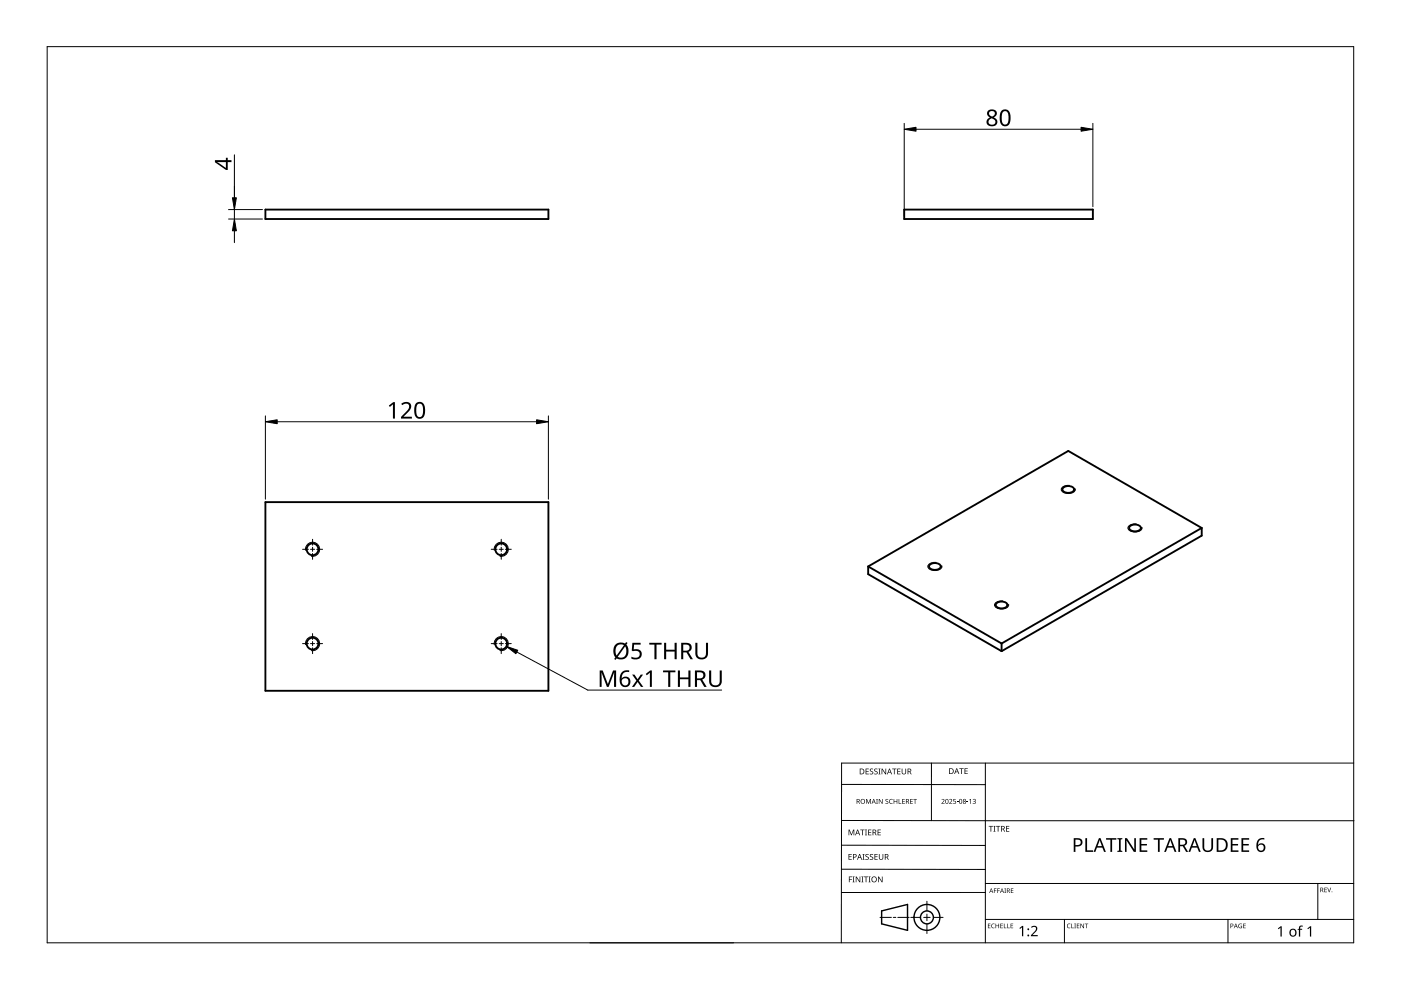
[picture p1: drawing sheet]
<svg xmlns="http://www.w3.org/2000/svg" width="297mm" height="210mm" viewBox="0 0 297 210" stroke-linecap="round" stroke-linejoin="round" font-family="sans-serif">
<g fill="none" stroke="#000" stroke-width=".4">
<path d="M56.3 44.4h60v2h-60zM191.7 44.4h40v2h-40zM56.3 106.5h60v40h-60zM197.1 119.8a1.56 1.56 0 0 1 2.4 .3 1.44 1.44 0 0 1-2.5 0zM225.3 103.5a1.56 1.56 0 0 1 2.4 .3 1.44 1.44 0 0 1-2.5 0zM239.5 111.7a1.56 1.56 0 0 1 2.4 .2 1.44 1.44 0 0 1-2.5 0zM254.8 111.9v1.7l-42.4 24.5M254.8 111.9l-42.4 24.5M254.8 111.9l-28.3-16.3-42.4 24.5M184.1 120.1l28.3 16.3M184.1 120.1v1.6l28.3 16.4M211.2 128a1.56 1.56 0 0 1 2.4 .3 1.44 1.44 0 0 1-2.5 0z"/>
<path d="M212.4 136.4v1.7"/>
<circle cx="66.3" cy="116.5" r="1.25"/>
<circle cx="106.3" cy="116.5" r="1.25"/>
<circle cx="66.3" cy="136.5" r="1.25"/>
<circle cx="106.3" cy="136.5" r="1.25"/>
</g>
<path d="M64.8 116.7a1.5 1.5 0 0 1 1.4-1.7 1.5 1.5 0 0 1 1.6 1.6 1.5 1.5 0 0 1-1.8 1.3M104.8 116.7a1.5 1.5 0 0 1 1.4-1.7 1.5 1.5 0 0 1 1.6 1.6 1.5 1.5 0 0 1-1.8 1.3M64.8 136.7a1.5 1.5 0 0 1 1.4-1.7 1.5 1.5 0 0 1 1.6 1.6 1.5 1.5 0 0 1-1.8 1.3M104.8 136.7a1.5 1.5 0 0 1 1.4-1.7 1.5 1.5 0 0 1 1.6 1.6 1.5 1.5 0 0 1-1.8 1.3" fill="none" stroke="#000" stroke-width=".21"/>
<path d="M198.5 119.3l-.3-.1a1.07 1.07 0 0 0-1.4 1.2 2.01 2.01 0 0 0 2.8 0l.1-.4M226.8 102.9h-.3a1.07 1.07 0 0 0-1.4 1.1 2.01 2.01 0 0 0 2.8 0l.1-.3M240.9 111.1h-.3a1.07 1.07 0 0 0-1.4 1.1 2.01 2.01 0 0 0 2.9 0v-.4M212.6 127.4h-.2a1.07 1.07 0 0 0-1.5 1.1 2.01 2.01 0 0 0 2.9 0v-.4" fill="none" stroke="#000" stroke-width=".21"/>
<path d="M10 9.9h277v190h-277z" fill="none" stroke="#000" stroke-width=".21"/>
<g fill="none" stroke="#000" stroke-width=".21">
<path d="M178.4 179.2l30.5 .1M178.4 166.3l30.5 .1M178.5 174h108.6M197.5 161.8v12.2M208.9 161.8v38.1M287 161.8h-108.6v38.1M125.1 199.9h30.5M178.4 184.3h30.5M186.6 194.5h2.4M189.4 194.5h.5M190.4 194.5h2.4M193.1 194.5h2.1"/>
<path d="M195.8 194.5h1.4M196.5 191.1v2M196.5 193.8v1.4M196.5 195.9v2M197.9 194.5h2.1M208.9 189.2h-30.5M208.9 187.3h78.1M208.9 194.9h78.1M225.7 194.9v5M260.4 194.9v5M279.4 187.3v7.6"/>
</g>
<g fill="none" stroke="#000" stroke-width=".3">
<path d="M186.9 193.1l5.5-1.3v5.5l-5.5-1.4z"/>
<circle cx="196.5" cy="194.5" r="1.37"/>
<circle cx="196.5" cy="194.5" r="2.74"/>
</g>
<g fill="#000">
<path d="M179.9 175.9h.2l.4 1 .4-1h.2v1.2h-.1v-1.1l-.4 1.1h-.2l-.4-1.1 .1 1.1h-.2zM182.4 175.9h.9v.1h-.4v1.1h-.1v-1.1h-.4zM183.4 175.9h.4l-.1 .1v1l.1 .1h-.4l.1-.1v-1zM183.6 169.4h.2l.3 .8 .4-.8h.2v1h-.2v-.9l-.4 .9-.4-.9 .1 .9h-.2zM183.5 163h.7v.1h-.5v.4h.5v.1h-.5v.4h.5v.2h-.7zM184.1 175.9h.6v.1h-.5v.4h.5v.1h-.5v.5h.5v.1h-.6zM184.5 163.1l.4-.2 .2 .1v.1a.25 .25 0 0 0-.4-.1 .25 .25 0 0 0 0 .4 .4 .4 0 0 1 .5 .3 .4 .4 0 0 1-.3 .5 .4 .4 0 0 1-.5-.2h.1a.27 .27 0 0 0 .4 .1 .27 .27 0 0 0-.1-.4l-.3-.3zM185.4 163.1l.4-.2 .3 .1-.1 .1a.25 .25 0 0 0-.4-.1 .25 .25 0 0 0 0 .4 .4 .4 0 0 1 .5 .3 .4 .4 0 0 1-.3 .5 .4 .4 0 0 1-.5-.2h.1a.27 .27 0 0 0 .4 .1 .27 .27 0 0 0 0-.4l-.4-.3zM185.8 169.4h.3l-.1 .1v.8l.1 .1h-.3l.1-.1zM186.2 163h.5l-.2 .1v1l.2 .1h-.5l.2-.1v-1zM186.1 175.9h.6v.1h-.5v.4h.5v.1h-.5v.5h.5v.1h-.6zM186.3 169.4h.2l.5 .8v-.8h.1v1h-.1l-.6-.8v.8h-.1z"/>
<path d="M186.9 163h.2l.6 1v-1h.2v1.2h-.2l-.6-1v1h-.2zM187.8 169.5l.3-.1h.2v.2a.25 .25 0 0 0-.3-.1 .25 .25 0 0 0-.1 .3 .25 .25 0 0 0 .3 .1 .32 .32 0 0 1 0 .5 .32 .32 0 0 1-.5-.1 .25 .25 0 0 0 .4 .1 .25 .25 0 0 0 0-.4l-.3-.2zM188.6 169.5l.4-.1h.3l-.1 .2a.41 .41 0 0 0-.6 .3 .41 .41 0 0 0 .6 .4 .48 .48 0 0 1-.6-.1 .48 .48 0 0 1 0-.7zM189.1 163h1v.1h-.4v1.1h-.2v-1.1h-.4zM189.5 169.4h.1v.4h.5v-.4h.1v1h-.1v-.5h-.5v.5h-.1zM190.5 169.4h.2v.9h.4v.1h-.6zM190.2 163h.7v.1h-.5v.4h.5v.1h-.5v.4h.5v.2h-.7zM191.3 169.4h.5v.1h-.4v.3h.4v.1h-.4v.4h.4v.1h-.5zM191.2 163h.1v.8a.32 .32 0 0 0 .3 .3 .32 .32 0 0 0 .4-.4v-.7h.1v.7a.47 .47 0 0 1-.5 .5 .47 .47 0 0 1-.4-.5zM193 169.4h.5v.1h-.4v.3h.4v.1h-.4v.4h.4v.1h-.5zM193.6 169.4h.8v.1h-.3v.9h-.2v-.9h-.3zM199.6 169.5a.37 .37 0 0 1 .6 0 .37 .37 0 0 1-.2 .6l-.2 .2h.5v.1h-.7l.3-.4a.27 .27 0 0 0 .2-.3 .27 .27 0 0 0-.4-.1z"/>
<path d="M201.2 169.5a.37 .37 0 0 1 .6 0 .37 .37 0 0 1-.2 .6l-.2 .2h.5v.1h-.7l.3-.4a.27 .27 0 0 0 .3-.3 .27 .27 0 0 0-.5-.1zM202.1 169.4h.5v.1h-.4v.3a.34 .34 0 0 1 .5 .2 .34 .34 0 0 1-.2 .4 .34 .34 0 0 1-.4-.1 .29 .29 0 0 0 .4 0 .29 .29 0 0 0 0-.4 .29 .29 0 0 0-.4 0zM202.9 170l.3 .1zM203.4 162.9h.9v.1h-.4v1.1h-.1v-1.1h-.4zM205 170l.3 .1zM204.5 162.9h.7v.1h-.5v.4h.4v.1h-.4v.5h.5v.1h-.7zM205.5 169.6l.4-.2v1h-.2v-.9zM206.2 169.5a.32 .32 0 0 1 .5-.1 .32 .32 0 0 1 0 .5 .33 .33 0 0 1 .1 .5 .33 .33 0 0 1-.6-.1 .26 .26 0 0 0 .4 .1 .26 .26 0 0 0 .1-.4l-.3-.2a.23 .23 0 0 0 .3 0 .23 .23 0 0 0-.1-.4 .23 .23 0 0 0-.3 .2zM209.6 175.1h.9v.2h-.3v1h-.2v-1h-.4zM210.6 175.1h.5l-.2 .1v1l.2 .1h-.5l.2-.1v-1zM211.2 175.1h.9v.2h-.4v1h-.2v-1h-.3zM213.3 175.1h.7v.2h-.5v.3h.5v.2h-.5v.4h.5v.1h-.7z"/>
<path d="M254.9 177.7h.4v1.9a.76 .76 0 0 0 .8 .7 .76 .76 0 0 0 .7-.7v-1.9h.4v1.9a1.12 1.12 0 0 1-1.1 1.1 1.12 1.12 0 0 1-1.2-1.1zM180 185.8h.7v.2h-.6v.4h.5v.1h-.5v.6h-.1zM179.9 181.1h.7v.1h-.5v.4h.4v.1h-.4v.5h.5v.1h-.7zM180.8 185.8h.4l-.1 .2v.9l.1 .2h-.4l.1-.2v-.9zM181.4 185.8h.2l.7 1.1v-1.1h.1v1.3h-.2l-.6-1v1h-.2zM182.6 185.8h.5l-.2 .2v.9l.2 .2h-.5l.2-.2v-.9zM182.9 181.1h.4l-.1 .1v1l.1 .1h-.4l.1-.1v-1zM183.2 185.8h.9v.2h-.4v1.1h-.2v-1.1h-.3zM183.5 181.2l.5-.1h.2v.2a.25 .25 0 0 0-.4-.1 .25 .25 0 0 0 0 .4 .4 .4 0 0 1 .4 .3 .4 .4 0 0 1-.2 .4 .4 .4 0 0 1-.5-.2 .27 .27 0 0 0 .5 .1 .27 .27 0 0 0-.1-.4l-.4-.3zM184.2 185.8h.4l-.1 .2v.9l.1 .2h-.4l.1-.2v-.9zM184.5 181.2l.4-.1h.2v.2a.25 .25 0 0 0-.4-.1 .25 .25 0 0 0 0 .4 .4 .4 0 0 1 .5 .3 .4 .4 0 0 1-.3 .4 .4 .4 0 0 1-.5-.2h.1a.27 .27 0 0 0 .4 .1 .27 .27 0 0 0-.1-.4l-.3-.3zM185.4 181.1h.7v.1h-.5v.4h.5v.1h-.5v.5h.5v.1h-.7z"/>
<path d="M186.2 185.8h.1l.7 1.1v-1.1h.1v1.3h-.2l-.6-1v1h-.1zM186.3 181.1h.2v.8a.32 .32 0 0 0 .3 .3 .32 .32 0 0 0 .3-.3v-.8h.2v.8a.47 .47 0 0 1-.5 .4 .47 .47 0 0 1-.5-.4zM209.5 195.8h.5l-.4 .1v.3h.4l-.4 .1v.4l.4 .1h-.5zM210.3 196l.3-.2 .3 .1v.1a.39 .39 0 0 0-.6 .3 .39 .39 0 0 0 .6 .4 .46 .46 0 0 1-.7-.1 .46 .46 0 0 1 .1-.6zM210.7 188.4h.6l-.4 .1v.3h.4l-.4 .1v.4h-.2zM211.4 188.4h.6l-.4 .1v.3h.4l-.4 .1v.4h-.2zM211.1 195.8h.1v.4h.5v-.4h.1v1h-.1v-.5h-.5v.5h-.1zM212.1 195.8h.5l-.4 .1v.3h.4l-.4 .1v.4l.4 .1h-.5zM212.8 195.8h.2v.9l.4 .1h-.6zM212.9 188.4h.4l-.1 .1 .1 .8h-.4l.2-.1zM213.6 195.8h.1v.9l.4 .1h-.5zM214.3 195.8h.5l-.4 .1v.3h.4l-.4 .1v.4l.4 .1h-.5z"/>
<path d="M214.3 188.4h.6l-.5 .1v.3h.4l-.4 .1v.3l.5 .1h-.6zM216.1 196.8l.6-.5h.2v2.2h-.2v-1.9l-.4 .4zM218.6 196.5a.76 .76 0 0 1 1.2 0 .76 .76 0 0 1-.3 1.2l-.6 .6h1.1v.2h-1.4v-.2l.8-.8a.52 .52 0 0 0 .2-.8 .52 .52 0 0 0-.9 0zM226.3 196l.4-.2 .3 .1-.1 .1a.39 .39 0 0 0-.6 .3 .39 .39 0 0 0 .6 .4 .46 .46 0 0 1-.6-.1 .46 .46 0 0 1 0-.6zM227.1 195.8h.2v.9l.4 .1h-.6zM227.8 195.8h.3l-.1 .1 .1 .9h-.3l.1-.1zM228.3 195.8h.5l-.4 .1v.3h.4l-.4 .1v.4l.4 .1h-.5zM229.1 195.8h.1l.5 .8v-.8h.1v1h-.1l-.5-.8v.8h-.1zM230.1 177.7h.4v2.6h1.3v.3h-1.7zM230 195.8h.7l-.3 .1v.9h-.1v-.9zM234.5 177.7h2.2v.3h-.9v2.6h-.4v-2.6h-.9zM236.9 177.7h1.1v.2l-.4 .1v2.3l.4 .1v.2h-1.1v-.2l.3-.1v-2.3l-.3-.1z"/>
<path d="M238.5 177.7h.4l1.6 2.4v-2.4h.3v2.9h-.4l-1.6-2.4 .1 2.4h-.4zM241.6 177.7h1.6v.3h-1.2v.9h1.2v.4h-1.2v1h1.2v.3h-1.6zM244.6 177.7h2.2v.3h-.9v2.6h-.4v-2.6h-.9zM260.9 177.7h1.7v.3h-1.3v.9h1.2v.4h-1.2v1h1.3v.3h-1.7zM262.7 196l.6-.1-.1 .1a.4 .4 0 0 0-.5 .3 .4 .4 0 0 0 .5 .4v-.3l-.2-.1h.3v.5a.53 .53 0 0 1-.7-.1 .53 .53 0 0 1 .1-.7zM263.6 195.8h.5l-.4 .1v.3h.4l-.4 .1v.4l.4 .1h-.5zM263.2 177.7h1.6v.3h-1.2v.9h1.2v.4h-1.2v1h1.2v.3h-1.6zM270.9 196.8l.6-.4h.2v2.2h-.2v-1.9l-.4 .3zM275.5 196.4l.7-.1v.2h-.4l-.1 .2v.2h.4v.2h-.4v1.5h-.3v-1.5h-.3l.3-.2zM277.2 196.8l.6-.4h.2v2.2h-.3v-1.9l-.4 .3zM280.8 188.2h.5l-.4 .1v.3h.4l-.4 .1v.4l.4 .1h-.5zM281.4 188.2h.1l.3 .8 .3-.8h.1l-.3 1h-.1z"/>
<path d="M181.6 169.4h.3a.29 .29 0 0 1 .4 .2 .29 .29 0 0 1-.2 .4l.3 .4h-.2l-.2-.4h-.2v.4h-.2zM181.8 169.5v.4h.1a.2 .2 0 0 0 .2-.2 .2 .2 0 0 0-.2-.2z"/>
<path d="M181.8 175.9h.1l.5 1.2h-.2l-.1-.4h-.5l-.2 .4h-.1zM181.8 176l-.2 .6h.4z"/>
<path d="M182.3 163h.4a.61 .61 0 0 1 .6 .6 .61 .61 0 0 1-.7 .6h-.3zM182.4 163.1v.9h.2a.48 .48 0 0 0 .5-.4 .48 .48 0 0 0-.5-.5z"/>
<path d="M182.4 169.9a.51 .51 0 0 1 1 0 .51 .51 0 0 1-1 0zM182.6 169.9a.4 .4 0 0 0 .8 0 .4 .4 0 0 0-.8 0z"/>
<path d="M185 175.9h.3a.35 .35 0 0 1 .5 .2 .35 .35 0 0 1-.3 .5l.4 .5h-.2l-.3-.5h-.2v.5h-.2zM185.2 176v.5h.1a.23 .23 0 0 0 .3-.3 .23 .23 0 0 0-.3-.2z"/>
<path d="M185.2 169.4l.5 1-.3-.3h-.4l-.2 .3zM185.2 169.5l-.1 .5h.3z"/>
<path d="M188.5 163h.2l.4 1.2h-.1l-.2-.4h-.5l-.1 .4h-.2zM188.6 163.1l-.2 .6h.4z"/>
<path d="M192.1 169.4h.3a.29 .29 0 0 1 .3 .2 .29 .29 0 0 1-.2 .4l.3 .4h-.1l-.3-.4h-.2v.4h-.1zM192.2 169.5v.4h.2a.2 .2 0 0 0 .2-.2 .2 .2 0 0 0-.3-.2z"/>
<path d="M192.4 163h.4a.35 .35 0 0 1 .4 .2 .35 .35 0 0 1-.2 .4l.3 .6h-.2l-.3-.5h-.2v.5h-.2zM192.6 163.1v.4h.2a.23 .23 0 0 0 .3-.2 .23 .23 0 0 0-.3-.2z"/>
<path d="M200.5 169.5l.4-.1 .2 .2v.5l-.2 .3h-.3l-.1-.2zM200.6 169.6v.1a.37 .37 0 0 0-.1 .4 .37 .37 0 0 0 .4 .2 .4 .4 0 0 0 .1-.5 .4 .4 0 0 0-.4-.2z"/>
<path d="M201.2 162.9h.4a.61 .61 0 0 1 .6 .6 .61 .61 0 0 1-.6 .6h-.4zM201.4 163v1h.1a.48 .48 0 0 0 .5-.5 .48 .48 0 0 0-.4-.5z"/>
<path d="M202.8 162.9h.1l.5 1.2h-.2l-.1-.4h-.5l-.1 .4h-.2zM202.8 163l-.1 .6h.3z"/>
<path d="M203.5 169.5l.3-.1 .2 .2v.5l-.2 .3h-.3l-.1-.2zM203.5 169.6v.1a.37 .37 0 0 0-.1 .4 .37 .37 0 0 0 .4 .2 .4 .4 0 0 0 .2-.5 .4 .4 0 0 0-.5-.2z"/>
<path d="M204.2 169.5a.29 .29 0 0 1 .5-.1 .29 .29 0 0 1-.1 .5 .29 .29 0 0 1 .1 .4 .29 .29 0 0 1-.4 0 .29 .29 0 0 1 .1-.4zM204.3 170.2a.2 .2 0 0 0 .4 0 .2 .2 0 0 0-.4 0zM204.3 169.7a.2 .2 0 0 0 .4 0 .2 .2 0 0 0-.4 0z"/>
<path d="M212.3 175.1h.3a.35 .35 0 0 1 .4 .3 .35 .35 0 0 1-.2 .4l.3 .5h-.2l-.3-.5h-.2v.5h-.1zM212.4 175.2v.5h.2a.23 .23 0 0 0 .3-.2 .23 .23 0 0 0-.3-.3z"/>
<path d="M227.6 177.7h.8a.92 .92 0 0 1 1.1 .9 .92 .92 0 0 1-1.2 .9h-.3v1.1h-.4zM228 178v1.2a.73 .73 0 0 0 .8-.1 .73 .73 0 0 0 .3-.8l-.4-.2z"/>
<path d="M249.8 177.7h.8a.84 .84 0 0 1 1.1 .6 .84 .84 0 0 1-.6 1l.8 1.3h-.4l-.7-1.2h-.6v1.2h-.4zM250.2 178v1.1h.4a.56 .56 0 0 0 .7-.5 .56 .56 0 0 0-.7-.6z"/>
<path d="M258 177.7h.9a1.46 1.46 0 0 1 1.4 1.5 1.46 1.46 0 0 1-1.5 1.4h-.8zM258.3 178v2.3h.4a1.14 1.14 0 0 0 1.2-1.1 1.14 1.14 0 0 0-1.1-1.2z"/>
<path d="M266.8 178l.9-.3h.4v.3a.99 .99 0 0 0-1.3 1.1 .93 .93 0 0 1 1.3 .1 .93 .93 0 0 1-.2 1.4 .93 .93 0 0 1-1.3-.4l-.2-1.2zM266.7 179.7a.65 .65 0 0 0 1.3 0 .65 .65 0 0 0-1.3 0z"/>
<path d="M180.8 181.1h.4a.41 .41 0 0 1 .4 .5 .41 .41 0 0 1-.6 .2v.5h-.2zM181 181.2v.5a.29 .29 0 0 0 .5-.3 .29 .29 0 0 0-.5-.2z"/>
<path d="M182.2 181.1h.1l.5 1.2h-.2l-.1-.4h-.5l-.1 .4h-.2zM182.3 181.2l-.2 .6h.3z"/>
<path d="M184.7 186.5a.61 .61 0 0 1 1.2 0 .61 .61 0 0 1-1.2 0zM184.9 186.5a.45 .45 0 0 0 .9 0 .45 .45 0 0 0-.9 0z"/>
<path d="M187.6 181.1h.3a.35 .35 0 0 1 .5 .2 .35 .35 0 0 1-.3 .4l.4 .6h-.2l-.3-.5h-.3v.5h-.1zM187.7 181.2v.5h.2a.23 .23 0 0 0 .3-.3 .23 .23 0 0 0-.3-.2z"/>
<path d="M210.1 188.4l.5 .9-.2-.3h-.4l-.3 .3zM210.2 188.5l-.2 .4h.3z"/>
<path d="M212.4 188.4l.5 .9-.3-.3h-.3l-.3 .3zM212.4 188.5l-.1 .4h.3z"/>
<path d="M213.5 188.4h.2a.28 .28 0 0 1 .4 .2 .28 .28 0 0 1-.2 .3l.3 .4-.4-.4h-.2v.4h-.1zM213.6 188.5v.3h.1a.19 .19 0 0 0 .3-.2 .19 .19 0 0 0-.3-.1z"/>
<path d="M233 177.7h.3l1.2 2.9h-.4l-.4-.9h-1.1l-.4 .9h-.3zM233.2 178.1l-.5 1.3h.9z"/>
<path d="M248 177.7h.3l1.1 2.9h-.4l-.3-.9h-1.2l-.3 .9h-.4zM248.1 178.1l-.4 1.3h.9z"/>
<path d="M253.1 177.7h.3l1.2 2.9h-.4l-.4-.9h-1.1l-.4 .9h-.3zM253.3 178.1l-.5 1.3h.9z"/>
<path d="M260.9 195.8h.2a.32 .32 0 0 1 .4 .4 .32 .32 0 0 1-.5 .2v.4h-.1zM261 195.9v.4a.24 .24 0 0 0 .4-.2 .24 .24 0 0 0-.4-.2z"/>
<path d="M262 195.8l.4 1-.2-.3h-.4l-.2 .3zM262 196l-.1 .4h.3z"/>
<path d="M273.6 197.1a.82 .82 0 0 1 1.2 .1 .82 .82 0 0 1-.2 1.2 .82 .82 0 0 1-1.2-.4zM273.8 197.2a.6 .6 0 0 0-.1 .8 .6 .6 0 0 0 .8 .2l.1-.3a.53 .53 0 0 0-.1-.6 .53 .53 0 0 0-.7-.1z"/>
<path d="M279.9 188.2h.3a.28 .28 0 0 1 .3 .2 .28 .28 0 0 1-.1 .3l.2 .5-.3-.4h-.2v.4h-.2zM280.1 188.3v.4h.1a.19 .19 0 0 0 .2-.2 .19 .19 0 0 0-.2-.2z"/>
<circle cx="218" cy="198.3" r=".2"/>
<circle cx="218" cy="197" r=".2"/>
<circle cx="282.4" cy="189.1" r=".09"/>
</g>
<path d="M49.7 32.8v13.6M191.7 26.2v19.6M194.2 27.4h35M231.7 26.2v17.6M48.4 46.4h7.2M48.4 44.4h7.2M49.7 48.9v2.5M56.3 88.2v17.6M58.8 89.4h55M116.3 88.2v17.6" fill="none" stroke="#000" stroke-width=".21"/>
<path d="M191.7 27.4l2.5-.4v.8zM229.2 27l2.5 .4-2.5 .4zM49.7 46.4l.4 2.5h-.8zM49.3 41.9h.8l-.4 2.5zM56.3 89.4l2.5-.4v.8zM113.8 89l2.5 .4-2.5 .4z" fill="#000" stroke="#000" stroke-width=".21"/>
<g fill="#000">
<path d="M82.4 86l1-.7h.3v3.4h-.4v-3l-.6 .6zM85.1 85.6a1.16 1.16 0 0 1 1.3-.4 1.16 1.16 0 0 1 .8 1.2l-.3 .6-1.3 1.4h1.7v.3h-2.3v-.3l1.1-1.1a.98 .98 0 0 0 .3-1.7h-.5l-.6 .3zM134.1 136.3h1.7v.4h-1.4v1a1.17 1.17 0 0 1 1.7 .9 1.17 1.17 0 0 1-1.6 1.2l-.6-.2v-.4a1.03 1.03 0 0 0 1 .3 1.03 1.03 0 0 0 .7-.8 .93 .93 0 0 0-1.4-.6l-.3-.2zM137.7 136.3h2.6v.4h-1.1v3.1h-.4v-3.1h-1.1zM140.8 136.3h.4v1.5h1.8v-1.5h.5v3.5h-.5v-1.7h-1.8v1.7h-.4zM147.4 136.3h.5v2.2a.9 .9 0 0 0 .9 .9 .9 .9 0 0 0 .9-.9v-2.2h.4v2.2a1.35 1.35 0 0 1-1.3 1.3 1.35 1.35 0 0 1-1.4-1.3zM127.1 142.2h.7l1.1 2.8 1.1-2.8h.6v3.4h-.4v-3l-1.2 3h-.3l-1.2-3v3h-.4zM134 143h.5l.7 1 .7-1h.4l-.9 1.3 1 1.3h-.5l-.7-1-.7 1h-.5l.9-1.3zM136.9 142.9l1-.7h.3v3.4h-.4v-3l-.7 .6zM140.6 142.2h2.6v.3h-1.1v3.1h-.4v-3.1h-1.1zM143.7 142.2h.5v1.4h1.8v-1.4h.4v3.4h-.4v-1.6h-1.8v1.6h-.5zM150.3 142.2h.5v2.2a.9 .9 0 0 0 .9 .9 .9 .9 0 0 0 .9-.9v-2.2h.4v2.2a1.34 1.34 0 0 1-1.3 1.3 1.34 1.34 0 0 1-1.4-1.3z"/>
<path d="M45.6 34h2.3v-.6h.4v.6h.8v.4h-.8v1.6h-.4l-2.3-1.6zM46 34.3l1.9 1.3v-1.2z"/>
<path d="M209.4 23.5a1.03 1.03 0 0 1 1.3-.3 1.03 1.03 0 0 1 .6 1.2l-.6 .5a1 1 0 0 1 .7 1.3 1 1 0 0 1-1.3 .6 .94 .94 0 0 1-.9-.9 .94 .94 0 0 1 .7-1l-.2-.1a.88 .88 0 0 1-.3-1.3zM209.6 25.8a.69 .69 0 0 0 1.3 0 .69 .69 0 0 0-1.3 0zM209.7 24.1a.6 .6 0 0 0 1.2 0 .6 .6 0 0 0-1.2 0z"/>
<path d="M212.4 23.4a1.16 1.16 0 0 1 1.3 0 1.16 1.16 0 0 1 .5 1.2 1.69 1.69 0 0 1-1 2.2 1.27 1.27 0 0 1-1.2-1.6l.1-1.2zM212.6 23.7a2.16 2.16 0 0 0 .3 2.7 .82 .82 0 0 0 .9-1.1 1.35 1.35 0 0 0-.7-1.7z"/>
<path d="M88.3 85.5a1.16 1.16 0 0 1 1.3-.1 1.16 1.16 0 0 1 .5 1.2 1.69 1.69 0 0 1-1 2.2 1.27 1.27 0 0 1-1.3-1.6l.1-1.2zM88.5 85.8a2.16 2.16 0 0 0 .3 2.6 .82 .82 0 0 0 .9-1.1 1.35 1.35 0 0 0-.7-1.7z"/>
<path d="M130.5 136.7l.5-.3a1.92 1.92 0 0 1 1.5 .1l.3-.4 .2 .2-.2 .4a1.81 1.81 0 0 1 .3 2.2 1.81 1.81 0 0 1-2.2 .8l-.2-.1-.2 .3-.3-.2 .3-.3a2.31 2.31 0 0 1 0-2.7zM132.5 137l-1.5 2.3a1.23 1.23 0 0 0 1.4-.1 1.23 1.23 0 0 0 .4-1.5zM130.9 136.9a1.93 1.93 0 0 0-.2 2.1l1.6-2.2-.8-.2z"/>
<path d="M144.4 136.3h1a1 1 0 0 1 1.2 .7 1 1 0 0 1-.6 1.2l.9 1.6h-.5l-.8-1.5h-.7v1.5h-.5zM144.9 136.7v1.3h.5a.67 .67 0 0 0 .8-.7 .67 .67 0 0 0-.8-.6z"/>
<path d="M131.9 142.5l.5-.3 .6-.1 .4 .1v.3a1.18 1.18 0 0 0-1.6 1.4 1.08 1.08 0 0 1 1.6-.1 1.08 1.08 0 0 1 0 1.6 1.22 1.22 0 0 1-1.5 .1 1.22 1.22 0 0 1-.5-1.3l.1-.9zM131.8 144.6a.76 .76 0 0 0 1.5 0 .76 .76 0 0 0-1.5 0z"/>
<path d="M147.3 142.2h1a1 1 0 0 1 1.2 .6 1 1 0 0 1-.6 1.3l.9 1.5h-.5l-.8-1.4h-.7v1.4h-.5zM147.8 142.5v1.3h.5a.67 .67 0 0 0 .8-.6 .67 .67 0 0 0-.8-.7z"/>
</g>
<g fill="none" stroke="#000" stroke-width=".21">
<path d="M64.1 116.5h1.3M65.8 116.5h.9M66.3 114.3v1.3M66.3 116v.9M66.3 117.3v1.3M67.1 116.5h1.3M104.1 116.5h1.3M105.8 116.5h.9M106.3 114.3v1.3M106.3 116v.9M106.3 117.3v1.3M107.1 116.5h1.3"/>
<path d="M64.1 136.5h1.3M65.8 136.5h.9M66.3 134.3v1.3M66.3 136v.9M66.3 137.3v1.3M67.1 136.5h1.3M104.1 136.5h1.3M105.8 136.5h.9M106.3 134.3v1.3M106.3 136v.9M106.3 137.3v1.3M107.1 136.5h1.3"/>
</g>
<path d="M107.4 137.1l2.4 .8-.4 .7z" fill="#000" stroke="#000" stroke-width=".21"/>
<path d="M107.4 137.1l17.2 9.2h28.4" fill="none" stroke="#000" stroke-width=".21"/>
</svg>
